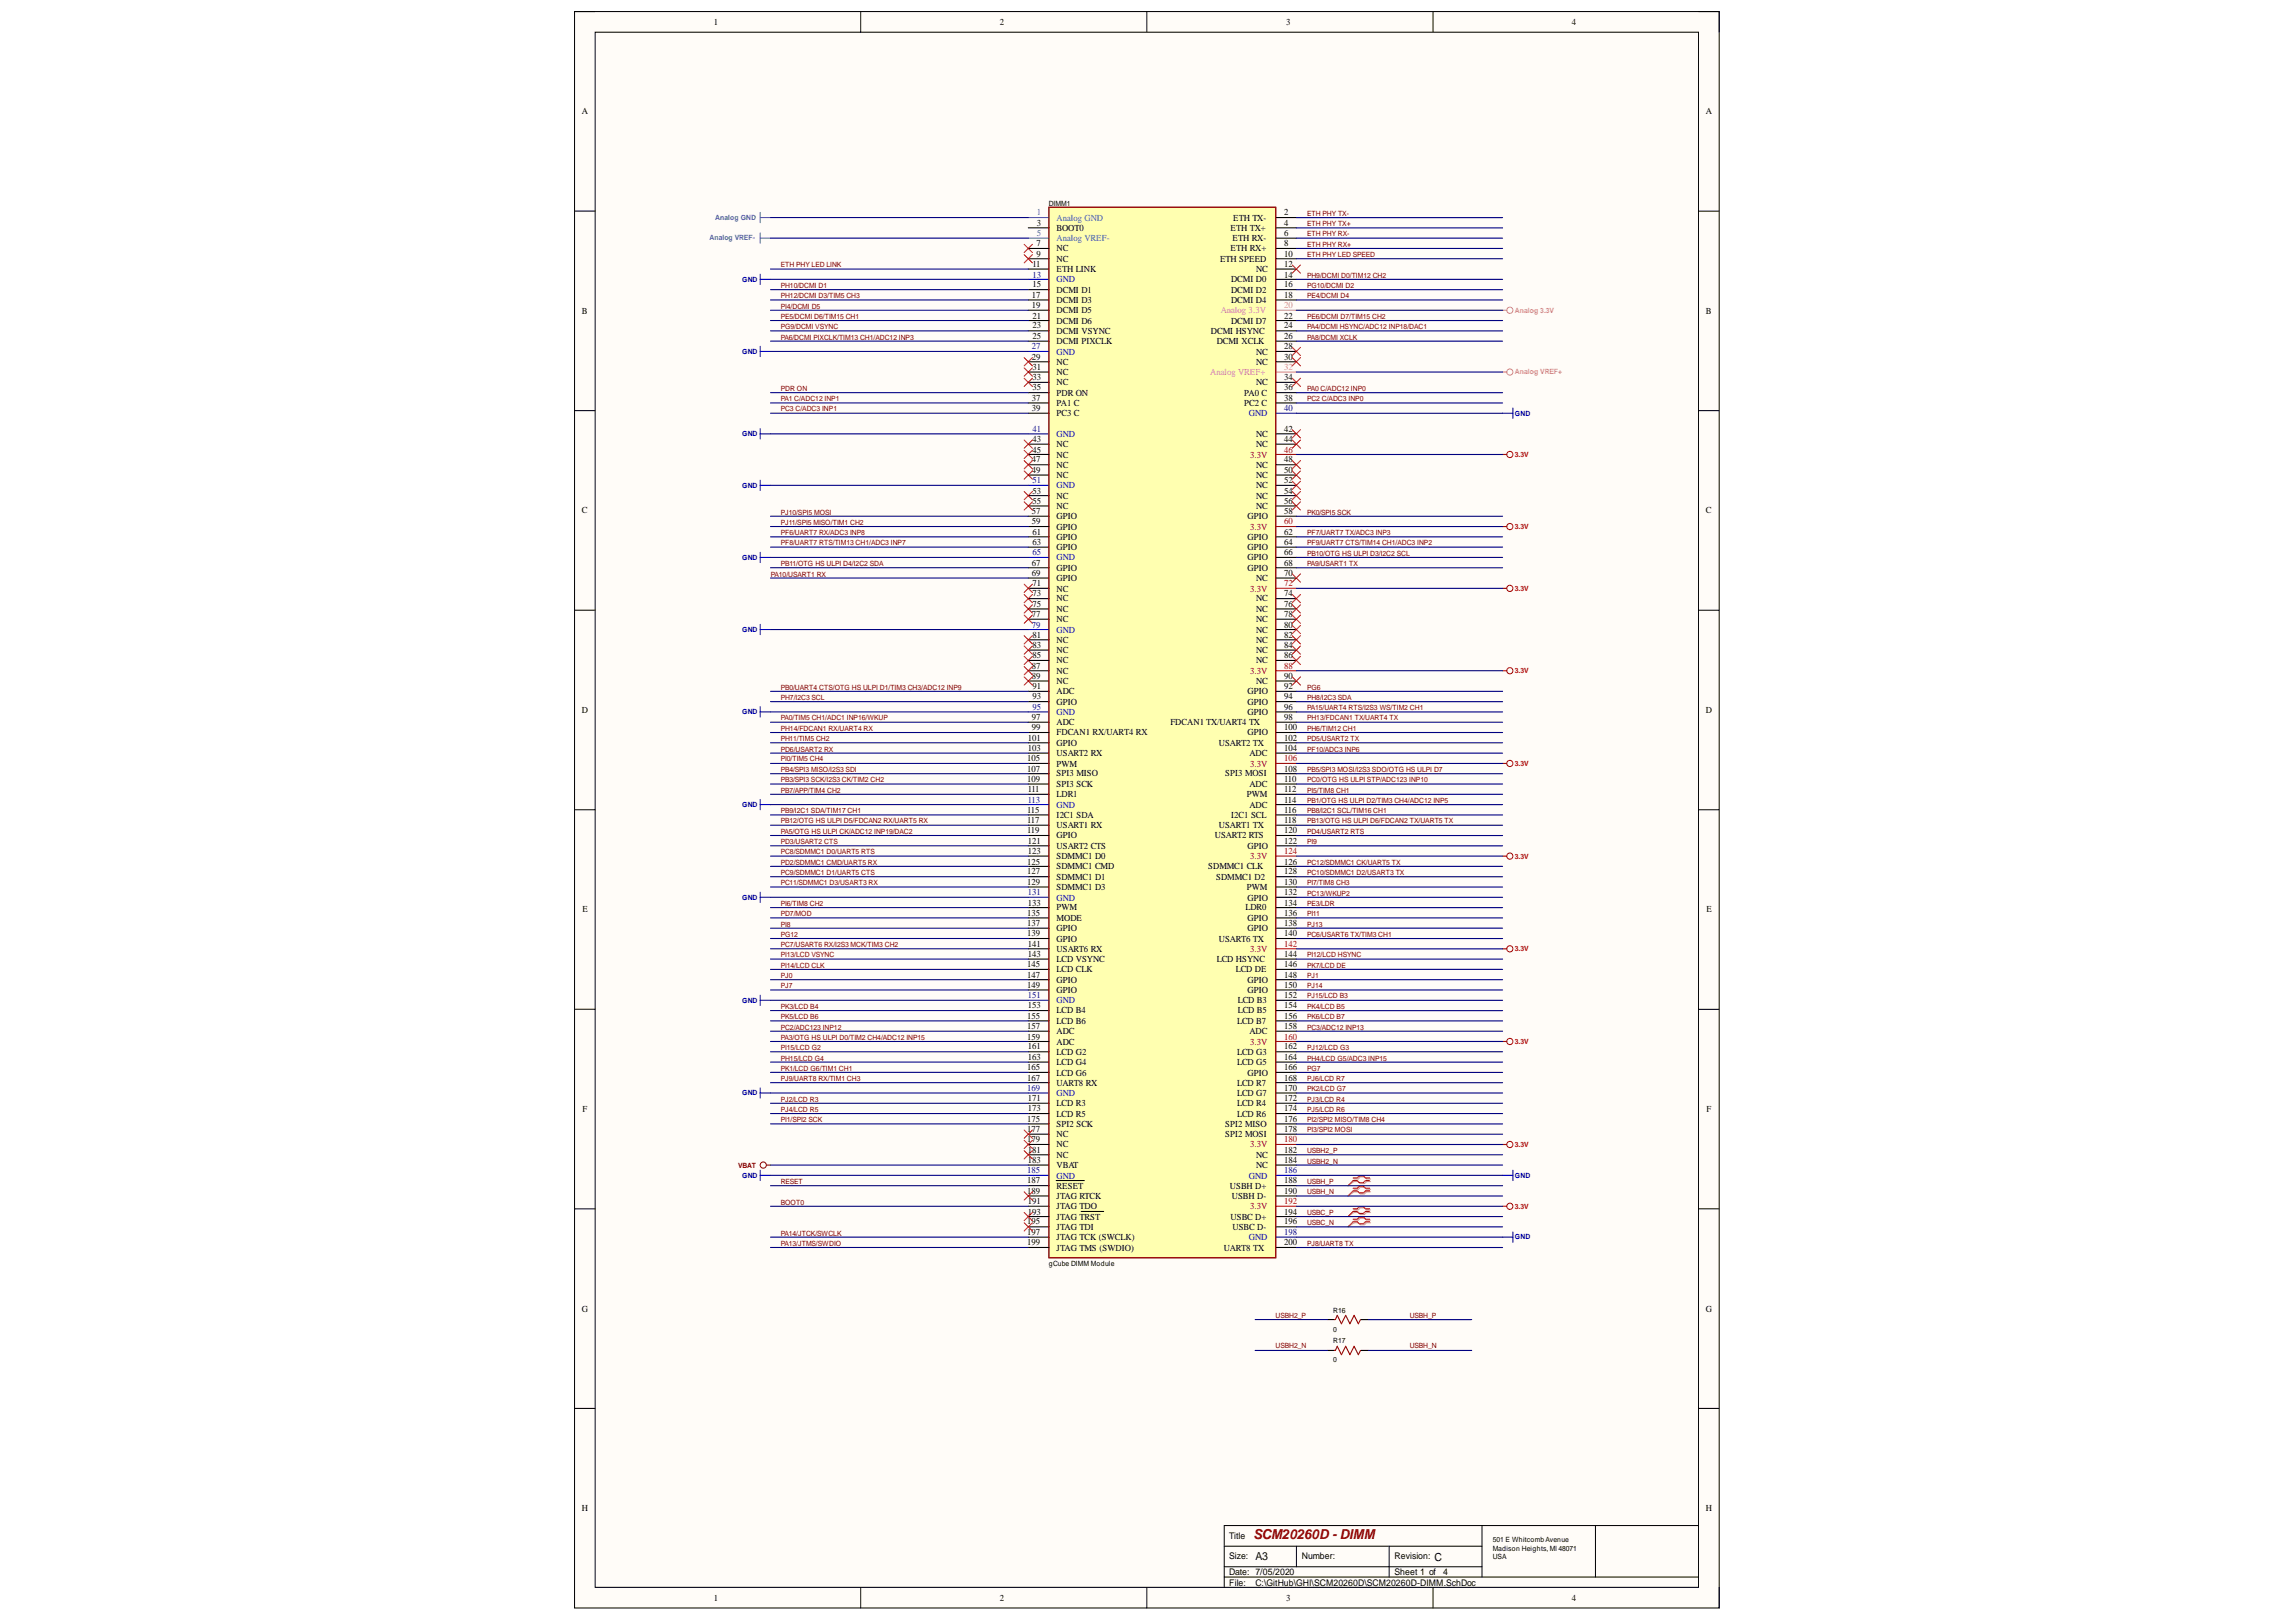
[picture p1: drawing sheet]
<svg xmlns="http://www.w3.org/2000/svg" width="297mm" height="210mm" viewBox="0 0 297 210" stroke-linecap="round" stroke-linejoin="round" font-family="sans-serif">
<defs><g id="words">
<text font-size="1.8" fill="#800000" x="162.2" y="199.2">SCM20260D - DIMM</text>
<g font-size="1.4">
<text x="162.4" y="201.9">A3</text>
<text x="185.6" y="202.1">C</text>
</g>
<g font-size="1.2">
<text x="92.4" y="3.2">1</text>
<text x="129.3" y="3.2">2</text>
<text x="166.4" y="3.2">3</text>
<text x="203.4" y="3.2">4</text>
<text x="75.3" y="14.8">A</text>
<text x="220.7" y="14.8">A</text>
<text x="134.2" y="29.2">3</text>
<text x="136.7" y="29.9">BOOT0</text>
<text x="159.2" y="29.9">ETH TX+</text>
<text x="159.5" y="28.6">ETH TX-</text>
<text x="166.1" y="27.9">2</text>
<text x="166.1" y="29.2">4</text>
<text x="133.6" y="34.6">11</text>
<text x="134.1" y="31.9">7</text>
<text x="134.1" y="33.2">9</text>
<text x="136.7" y="32.5">NC</text>
<text x="136.7" y="33.9">NC</text>
<text x="136.7" y="35.2">ETH LINK</text>
<text x="157.8" y="33.9">ETH SPEED</text>
<text x="159.2" y="32.5">ETH RX+</text>
<text x="159.4" y="31.2">ETH RX-</text>
<text x="162.5" y="35.2">NC</text>
<text x="166.1" y="30.5">6</text>
<text x="166.1" y="31.9">8</text>
<text x="166.1" y="33.2">10</text>
<text x="166.1" y="34.6">12</text>
<text x="166.1" y="35.9">14</text>
<text x="75.3" y="40.6">B</text>
<text x="133.5" y="38.5">17</text>
<text x="133.5" y="39.9">19</text>
<text x="133.6" y="37.2">15</text>
<text x="133.6" y="41.2">21</text>
<text x="136.7" y="37.9">DCMI D1</text>
<text x="136.7" y="39.2">DCMI D3</text>
<text x="136.7" y="40.6">DCMI D5</text>
<text x="136.7" y="41.9">DCMI D6</text>
<text x="159.3" y="36.5">DCMI D0</text>
<text x="159.3" y="37.9">DCMI D2</text>
<text x="159.3" y="39.2">DCMI D4</text>
<text x="159.3" y="41.9">DCMI D7</text>
<text x="166.1" y="37.2">16</text>
<text x="166.1" y="38.5">18</text>
<text x="166.1" y="41.2">22</text>
<text x="220.7" y="40.6">B</text>
<text x="133.5" y="46.6">29</text>
<text x="133.6" y="42.5">23</text>
<text x="133.6" y="43.9">25</text>
<text x="133.6" y="47.8">31</text>
<text x="136.7" y="43.2">DCMI VSYNC</text>
<text x="136.7" y="44.5">DCMI PIXCLK</text>
<text x="136.7" y="47.2">NC</text>
<text x="156.7" y="43.2">DCMI HSYNC</text>
<text x="157.4" y="44.5">DCMI XCLK</text>
<text x="162.5" y="45.9">NC</text>
<text x="162.5" y="47.2">NC</text>
<text x="166.1" y="42.5">24</text>
<text x="166.1" y="43.9">26</text>
<text x="166.1" y="45.2">28</text>
<text x="166.1" y="46.6">30</text>
<text x="133.5" y="51.9">37</text>
<text x="133.5" y="53.2">39</text>
<text x="133.6" y="49.2">33</text>
<text x="133.6" y="50.5">35</text>
<text x="136.7" y="48.5">NC</text>
<text x="136.7" y="49.9">NC</text>
<text x="136.7" y="51.2">PDR ON</text>
<text x="136.7" y="52.6">PA1 C</text>
<text x="136.7" y="53.8">PC3 C</text>
<text x="161" y="51.2">PA0 C</text>
<text x="161" y="52.6">PC2 C</text>
<text x="162.5" y="49.9">NC</text>
<text x="166.1" y="49.2">34</text>
<text x="166.1" y="50.5">36</text>
<text x="166.1" y="51.9">38</text>
<text x="133.5" y="59.8">47</text>
<text x="133.6" y="57.2">43</text>
<text x="133.6" y="58.6">45</text>
<text x="136.7" y="57.9">NC</text>
<text x="136.7" y="59.2">NC</text>
<text x="162.5" y="56.5">NC</text>
<text x="162.5" y="57.9">NC</text>
<text x="166.1" y="55.9">42</text>
<text x="166.1" y="57.2">44</text>
<text x="166.1" y="59.8">48</text>
<text x="133.5" y="61.2">49</text>
<text x="133.6" y="63.9">53</text>
<text x="133.6" y="65.2">55</text>
<text x="136.7" y="60.5">NC</text>
<text x="136.7" y="61.9">NC</text>
<text x="136.7" y="64.6">NC</text>
<text x="136.7" y="65.8">NC</text>
<text x="162.5" y="60.5">NC</text>
<text x="162.5" y="61.9">NC</text>
<text x="162.5" y="63.2">NC</text>
<text x="162.5" y="64.6">NC</text>
<text x="162.5" y="65.8">NC</text>
<text x="166.1" y="61.2">50</text>
<text x="166.1" y="62.5">52</text>
<text x="166.1" y="63.9">54</text>
<text x="166.1" y="65.2">56</text>
<text x="75.3" y="66.4">C</text>
<text x="133.5" y="66.5">57</text>
<text x="133.5" y="67.9">59</text>
<text x="133.6" y="69.2">61</text>
<text x="133.6" y="70.6">63</text>
<text x="136.7" y="67.2">GPIO</text>
<text x="136.7" y="68.5">GPIO</text>
<text x="136.7" y="69.9">GPIO</text>
<text x="136.7" y="71.2">GPIO</text>
<text x="161.4" y="67.2">GPIO</text>
<text x="161.4" y="69.9">GPIO</text>
<text x="161.4" y="71.2">GPIO</text>
<text x="166.1" y="66.5">58</text>
<text x="166.1" y="69.2">62</text>
<text x="166.1" y="70.6">64</text>
<text x="166.1" y="71.8">66</text>
<text x="220.7" y="66.4">C</text>
<text x="133.5" y="73.2">67</text>
<text x="133.5" y="74.5">69</text>
<text x="133.6" y="75.9">71</text>
<text x="133.6" y="77.2">73</text>
<text x="136.7" y="73.9">GPIO</text>
<text x="136.7" y="75.2">GPIO</text>
<text x="136.7" y="76.6">NC</text>
<text x="136.7" y="77.8">NC</text>
<text x="161.4" y="72.5">GPIO</text>
<text x="161.4" y="73.9">GPIO</text>
<text x="162.5" y="75.2">NC</text>
<text x="162.5" y="77.8">NC</text>
<text x="166.1" y="73.2">68</text>
<text x="166.1" y="74.5">70</text>
<text x="166.1" y="77.2">74</text>
<text x="133.5" y="79.9">77</text>
<text x="133.6" y="78.5">75</text>
<text x="133.6" y="82.6">81</text>
<text x="133.6" y="83.8">83</text>
<text x="136.7" y="79.2">NC</text>
<text x="136.7" y="80.5">NC</text>
<text x="136.7" y="83.2">NC</text>
<text x="162.5" y="79.2">NC</text>
<text x="162.5" y="80.5">NC</text>
<text x="162.5" y="81.9">NC</text>
<text x="162.5" y="83.2">NC</text>
<text x="166.1" y="78.5">76</text>
<text x="166.1" y="79.9">78</text>
<text x="166.1" y="81.2">80</text>
<text x="166.1" y="82.6">82</text>
<text x="166.1" y="83.8">84</text>
<text x="133.5" y="86.5">87</text>
<text x="133.5" y="87.9">89</text>
<text x="133.6" y="85.2">85</text>
<text x="133.6" y="89.2">91</text>
<text x="136.7" y="84.5">NC</text>
<text x="136.7" y="85.9">NC</text>
<text x="136.7" y="87.2">NC</text>
<text x="136.7" y="88.6">NC</text>
<text x="136.7" y="89.8">ADC</text>
<text x="161.4" y="89.8">GPIO</text>
<text x="162.5" y="84.5">NC</text>
<text x="162.5" y="85.9">NC</text>
<text x="162.5" y="88.6">NC</text>
<text x="166.1" y="85.2">86</text>
<text x="166.1" y="87.9">90</text>
<text x="166.1" y="89.2">92</text>
<text x="75.3" y="92.3">D</text>
<text x="133" y="95.8">101</text>
<text x="133.5" y="93.2">97</text>
<text x="133.5" y="94.5">99</text>
<text x="133.6" y="90.5">93</text>
<text x="136.7" y="91.2">GPIO</text>
<text x="136.7" y="93.9">ADC</text>
<text x="136.7" y="95.2">FDCAN1 RX/UART4 RX</text>
<text x="151.4" y="93.9">FDCAN1 TX/UART4 TX</text>
<text x="161.4" y="91.2">GPIO</text>
<text x="161.4" y="92.5">GPIO</text>
<text x="161.4" y="95.2">GPIO</text>
<text x="166.1" y="90.5">94</text>
<text x="166.1" y="91.9">96</text>
<text x="166.1" y="93.2">98</text>
<text x="166.1" y="94.5">100</text>
<text x="166.1" y="95.8">102</text>
<text x="220.7" y="92.3">D</text>
<text x="132.9" y="98.5">105</text>
<text x="132.9" y="99.9">107</text>
<text x="132.9" y="101.2">109</text>
<text x="133" y="97.2">103</text>
<text x="136.7" y="96.5">GPIO</text>
<text x="136.7" y="97.9">USART2 RX</text>
<text x="136.7" y="99.2">PWM</text>
<text x="136.7" y="100.5">SPI3 MISO</text>
<text x="136.7" y="101.8">SPI3 SCK</text>
<text x="157.7" y="96.5">USART2 TX</text>
<text x="158.5" y="100.5">SPI3 MOSI</text>
<text x="161.6" y="97.9">ADC</text>
<text x="161.6" y="101.8">ADC</text>
<text x="166.1" y="97.2">104</text>
<text x="166.1" y="99.9">108</text>
<text x="166.1" y="101.2">110</text>
<text x="132.9" y="105.2">115</text>
<text x="132.9" y="106.5">117</text>
<text x="132.9" y="107.8">119</text>
<text x="133" y="102.5">111</text>
<text x="136.7" y="103.2">LDR1</text>
<text x="136.7" y="105.9">I2C1 SDA</text>
<text x="136.7" y="107.2">USART1 RX</text>
<text x="157.7" y="107.2">USART1 TX</text>
<text x="159.3" y="105.9">I2C1 SCL</text>
<text x="161.3" y="103.2">PWM</text>
<text x="161.6" y="104.5">ADC</text>
<text x="166.1" y="102.5">112</text>
<text x="166.1" y="103.9">114</text>
<text x="166.1" y="105.2">116</text>
<text x="166.1" y="106.5">118</text>
<text x="166.1" y="107.8">120</text>
<text x="132.9" y="111.9">125</text>
<text x="132.9" y="113.2">127</text>
<text x="133" y="109.2">121</text>
<text x="133" y="110.5">123</text>
<text x="136.7" y="108.5">GPIO</text>
<text x="136.7" y="109.9">USART2 CTS</text>
<text x="136.7" y="111.2">SDMMC1 D0</text>
<text x="136.7" y="112.5">SDMMC1 CMD</text>
<text x="136.7" y="113.8">SDMMC1 D1</text>
<text x="156.3" y="112.5">SDMMC1 CLK</text>
<text x="157.2" y="108.5">USART2 RTS</text>
<text x="157.3" y="113.8">SDMMC1 D2</text>
<text x="161.4" y="109.9">GPIO</text>
<text x="166.1" y="109.2">122</text>
<text x="166.1" y="111.9">126</text>
<text x="166.1" y="113.2">128</text>
<text x="75.4" y="118.1">E</text>
<text x="132.9" y="114.5">129</text>
<text x="132.9" y="118.5">135</text>
<text x="132.9" y="119.8">137</text>
<text x="133" y="117.2">133</text>
<text x="136.7" y="115.2">SDMMC1 D3</text>
<text x="136.7" y="117.8">PWM</text>
<text x="136.7" y="119.2">MODE</text>
<text x="161.1" y="117.8">LDR0</text>
<text x="161.3" y="115.2">PWM</text>
<text x="161.4" y="116.5">GPIO</text>
<text x="161.4" y="119.2">GPIO</text>
<text x="166.1" y="114.5">130</text>
<text x="166.1" y="115.9">132</text>
<text x="166.1" y="117.2">134</text>
<text x="166.1" y="118.5">136</text>
<text x="166.1" y="119.8">138</text>
<text x="220.8" y="118.1">E</text>
<text x="132.9" y="121.2">139</text>
<text x="132.9" y="125.2">145</text>
<text x="133" y="122.5">141</text>
<text x="133" y="123.8">143</text>
<text x="136.7" y="120.5">GPIO</text>
<text x="136.7" y="121.9">GPIO</text>
<text x="136.7" y="123.2">USART6 RX</text>
<text x="136.7" y="124.5">LCD VSYNC</text>
<text x="136.7" y="125.8">LCD CLK</text>
<text x="157.4" y="124.5">LCD HSYNC</text>
<text x="157.7" y="121.9">USART6 TX</text>
<text x="159.9" y="125.8">LCD DE</text>
<text x="161.4" y="120.5">GPIO</text>
<text x="166.1" y="121.2">140</text>
<text x="166.1" y="123.8">144</text>
<text x="166.1" y="125.2">146</text>
<text x="132.9" y="126.5">147</text>
<text x="132.9" y="127.9">149</text>
<text x="132.9" y="131.8">155</text>
<text x="133" y="130.5">153</text>
<text x="136.7" y="127.2">GPIO</text>
<text x="136.7" y="128.5">GPIO</text>
<text x="136.7" y="131.2">LCD B4</text>
<text x="160.1" y="129.8">LCD B3</text>
<text x="160.1" y="131.2">LCD B5</text>
<text x="161.4" y="127.2">GPIO</text>
<text x="161.4" y="128.5">GPIO</text>
<text x="166.1" y="126.5">148</text>
<text x="166.1" y="127.9">150</text>
<text x="166.1" y="129.2">152</text>
<text x="166.1" y="130.5">154</text>
<text x="166.1" y="131.8">156</text>
<text x="132.9" y="133.2">157</text>
<text x="132.9" y="134.5">159</text>
<text x="133" y="135.8">161</text>
<text x="133" y="137.2">163</text>
<text x="136.7" y="132.5">LCD B6</text>
<text x="136.7" y="133.9">ADC</text>
<text x="136.7" y="135.2">ADC</text>
<text x="136.7" y="136.5">LCD G2</text>
<text x="136.7" y="137.8">LCD G4</text>
<text x="160" y="132.5">LCD B7</text>
<text x="160" y="136.5">LCD G3</text>
<text x="160" y="137.8">LCD G5</text>
<text x="161.6" y="133.9">ADC</text>
<text x="166.1" y="133.2">158</text>
<text x="166.1" y="135.8">162</text>
<text x="166.1" y="137.2">164</text>
<text x="75.4" y="143.9">F</text>
<text x="132.9" y="138.5">165</text>
<text x="132.9" y="139.9">167</text>
<text x="133" y="142.5">171</text>
<text x="133" y="143.8">173</text>
<text x="136.7" y="139.2">LCD G6</text>
<text x="136.7" y="140.5">UART8 RX</text>
<text x="136.7" y="143.2">LCD R3</text>
<text x="160" y="140.5">LCD R7</text>
<text x="160" y="141.8">LCD G7</text>
<text x="160" y="143.2">LCD R4</text>
<text x="161.4" y="139.2">GPIO</text>
<text x="166.1" y="138.5">166</text>
<text x="166.1" y="139.9">168</text>
<text x="166.1" y="141.1">170</text>
<text x="166.1" y="142.5">172</text>
<text x="166.1" y="143.8">174</text>
<text x="220.8" y="143.9">F</text>
<text x="132.9" y="145.2">175</text>
<text x="132.9" y="146.5">177</text>
<text x="132.9" y="147.8">179</text>
<text x="133" y="149.2">181</text>
<text x="136.7" y="144.5">LCD R5</text>
<text x="136.7" y="145.9">SPI2 SCK</text>
<text x="136.7" y="147.1">NC</text>
<text x="136.7" y="148.5">NC</text>
<text x="136.7" y="149.8">NC</text>
<text x="158.5" y="145.9">SPI2 MISO</text>
<text x="158.5" y="147.1">SPI2 MOSI</text>
<text x="160" y="144.5">LCD R6</text>
<text x="162.5" y="149.8">NC</text>
<text x="166.1" y="145.2">176</text>
<text x="166.1" y="146.5">178</text>
<text x="166.1" y="149.2">182</text>
<text x="132.9" y="153.1">187</text>
<text x="132.9" y="154.5">189</text>
<text x="133" y="150.5">183</text>
<text x="133" y="155.8">191</text>
<text x="136.7" y="151.2">VBAT</text>
<text x="136.7" y="153.8">RESET</text>
<text x="136.7" y="155.2">JTAG RTCK</text>
<text x="159.1" y="153.8">USBH D+</text>
<text x="159.4" y="155.2">USBH D-</text>
<text x="162.5" y="151.2">NC</text>
<text x="166.1" y="150.5">184</text>
<text x="166.1" y="153.1">188</text>
<text x="166.1" y="154.5">190</text>
<text x="132.9" y="158.5">195</text>
<text x="132.9" y="159.8">197</text>
<text x="132.9" y="161.2">199</text>
<text x="133" y="157.2">193</text>
<text x="136.7" y="156.5">JTAG TDO</text>
<text x="136.7" y="157.9">JTAG TRST</text>
<text x="136.7" y="159.1">JTAG TDI</text>
<text x="136.7" y="160.5">JTAG TCK (SWCLK)</text>
<text x="136.7" y="161.8">JTAG TMS (SWDIO)</text>
<text x="158.3" y="161.8">UART8 TX</text>
<text x="159.2" y="157.9">USBC D+</text>
<text x="159.4" y="159.1">USBC D-</text>
<text x="166.1" y="157.2">194</text>
<text x="166.1" y="158.5">196</text>
<text x="166.1" y="161.2">200</text>
<text x="75.3" y="169.8">G</text>
<text x="220.7" y="169.8">G</text>
<text x="75.3" y="195.6">H</text>
<text x="220.7" y="195.6">H</text>
<text x="159" y="199.2">Title</text>
<text x="159" y="201.8">Size:</text>
<text x="159" y="203.8">Date: 7/05/2020</text>
<text x="168.4" y="201.8">Number:</text>
<text x="180.4" y="201.8">Revision:</text>
<text x="180.4" y="203.8">Sheet 1 of</text>
<text x="186.7" y="203.8">4</text>
<text x="92.4" y="207.1">1</text>
<text x="129.3" y="207.1">2</text>
<text x="159" y="205.2">File:</text>
<text x="162.4" y="205.2">C:\GitHub\GHI\SCM20260D\SCM20260D-DIMM.SchDoc</text>
<text x="166.4" y="207.1">3</text>
<text x="203.4" y="207.1">4</text>
</g>
<g font-size="1.2" fill="#009cca">
<text x="134.2" y="27.9">1</text>
<text x="136.7" y="28.6">Analog GND</text>
<text x="134.2" y="30.5">5</text>
<text x="136.7" y="31.2">Analog VREF-</text>
</g>
<g font-size="1.2" fill="#0000bf">
<text x="133.6" y="35.9">13</text>
<text x="136.7" y="36.5">GND</text>
<text x="133.5" y="45.2">27</text>
<text x="136.7" y="45.9">GND</text>
<text x="161.6" y="53.8">GND</text>
<text x="166.1" y="53.2">40</text>
<text x="133.6" y="55.9">41</text>
<text x="136.7" y="56.5">GND</text>
<text x="133.6" y="62.5">51</text>
<text x="136.7" y="63.2">GND</text>
<text x="133.6" y="71.8">65</text>
<text x="136.7" y="72.5">GND</text>
<text x="133.5" y="81.2">79</text>
<text x="136.7" y="81.9">GND</text>
<text x="133.6" y="91.9">95</text>
<text x="136.7" y="92.5">GND</text>
<text x="133" y="103.9">113</text>
<text x="136.7" y="104.5">GND</text>
<text x="133" y="115.9">131</text>
<text x="136.7" y="116.5">GND</text>
<text x="133" y="129.2">151</text>
<text x="136.7" y="129.8">GND</text>
<text x="132.9" y="141.1">169</text>
<text x="136.7" y="141.8">GND</text>
<text x="132.9" y="151.9">185</text>
<text x="136.7" y="152.5">GND</text>
<text x="161.6" y="152.5">GND</text>
<text x="166.1" y="151.9">186</text>
<text x="161.6" y="160.5">GND</text>
<text x="166.1" y="159.8">198</text>
</g>
<g font-size="1.2" fill="#e85dac">
<text x="157.9" y="40.6">Analog 3.3V</text>
<text x="166.1" y="39.9">20</text>
<text x="166.1" y="47.8">32</text>
<text x="156.6" y="48.5">Analog VREF+</text>
</g>
<g font-size="1.2" fill="#bf0000">
<text x="161.7" y="59.2">3.3V</text>
<text x="166.1" y="58.6">46</text>
<text x="161.7" y="68.5">3.3V</text>
<text x="166.1" y="67.9">60</text>
<text x="161.7" y="76.6">3.3V</text>
<text x="166.1" y="75.9">72</text>
<text x="161.7" y="87.2">3.3V</text>
<text x="166.1" y="86.5">88</text>
<text x="161.7" y="99.2">3.3V</text>
<text x="166.1" y="98.5">106</text>
<text x="161.7" y="111.2">3.3V</text>
<text x="166.1" y="110.5">124</text>
<text x="161.7" y="123.2">3.3V</text>
<text x="166.1" y="122.5">142</text>
<text x="161.7" y="135.2">3.3V</text>
<text x="166.1" y="134.5">160</text>
<text x="161.7" y="148.5">3.3V</text>
<text x="166.1" y="147.8">180</text>
<text x="166.1" y="155.8">192</text>
<text x="161.7" y="156.5">3.3V</text>
</g>
<g font-size=".9" fill="#009cca">
<text x="92.5" y="28.5">Analog GND</text>
<text x="91.8" y="31.1">Analog VREF-</text>
</g>
<g font-size=".9">
<text x="135.7" y="26.6">DIMM1</text>
<text x="135.7" y="163.9">gCube DIMM Module</text>
<text x="172.5" y="172.3">0</text>
<text x="172.5" y="169.9">R16</text>
<text x="172.5" y="173.8">R17</text>
<text x="172.5" y="176.3">0</text>
<text x="193.1" y="199.6">501 E WhitcombAvenue</text>
<text x="193.1" y="200.7">Madison Heights,MI48071</text>
<text x="193.1" y="201.7">USA</text>
</g>
<g font-size=".9" fill="#800000">
<text x="169.1" y="28">ETH PHY TX-</text>
<text x="169.1" y="29.2">ETH PHY TX+</text>
<text x="101" y="34.6">ETH PHY LED LINK</text>
<text x="169.1" y="35.9">PH9/DCMI D0/TIM12 CH2</text>
<text x="169.1" y="31.9">ETH PHY RX+</text>
<text x="169.1" y="30.6">ETH PHY RX-</text>
<text x="169.1" y="33.3">ETH PHY LED SPEED</text>
<text x="101" y="41.2">PE5/DCMI D6/TIM15 CH1</text>
<text x="101" y="37.3">PH10/DCMI D1</text>
<text x="101" y="38.6">PH12/DCMI D3/TIM5 CH3</text>
<text x="101" y="40">PI4/DCMI D5</text>
<text x="169.1" y="38.6">PE4/DCMI D4</text>
<text x="169.1" y="41.2">PE6/DCMI D7/TIM15 CH2</text>
<text x="169.1" y="37.3">PG10/DCMI D2</text>
<text x="101" y="43.9">PA6/DCMI PIXCLK/TIM13 CH1/ADC12 INP3</text>
<text x="101" y="42.6">PG9/DCMI VSYNC</text>
<text x="169.1" y="42.6">PA4/DCMI HSYNC/ADC12 INP18/DAC1</text>
<text x="169.1" y="43.9">PA8/DCMI XCLK</text>
<text x="101" y="51.9">PA1 C/ADC12 INP1</text>
<text x="101" y="53.2">PC3 C/ADC3 INP1</text>
<text x="101" y="50.6">PDR ON</text>
<text x="169.1" y="50.6">PA0 C/ADC12 INP0</text>
<text x="169.1" y="51.9">PC2 C/ADC3 INP0</text>
<text x="101" y="66.6">PJ10/SPI5 MOSI</text>
<text x="101" y="67.9">PJ11/SPI5 MISO/TIM1 CH2</text>
<text x="101" y="69.3">PF6/UART7 RX/ADC3 INP8</text>
<text x="101" y="70.6">PF8/UART7 RTS/TIM13 CH1/ADC3 INP7</text>
<text x="169.1" y="66.6">PK0/SPI5 SCK</text>
<text x="169.1" y="69.3">PF7/UART7 TX/ADC3 INP3</text>
<text x="169.1" y="70.6">PF9/UART7 CTS/TIM14 CH1/ADC3 INP2</text>
<text x="169.1" y="71.9">PB10/OTG HS ULPI D3/I2C2 SCL</text>
<text x="99.7" y="74.6">PA10/USART1 RX</text>
<text x="101" y="73.3">PB11/OTG HS ULPI D4/I2C2 SDA</text>
<text x="169.1" y="73.3">PA9/USART1 TX</text>
<text x="101" y="89.2">PB0/UART4 CTS/OTG HS ULPI D1/TIM3 CH3/ADC12 INP9</text>
<text x="169.1" y="89.2">PG6</text>
<text x="101" y="94.6">PH14/FDCAN1 RX/UART4 RX</text>
<text x="101" y="93.2">PA0/TIM5 CH1/ADC1 INP16/WKUP</text>
<text x="101" y="90.6">PH7/I2C3 SCL</text>
<text x="101" y="95.9">PH11/TIM5 CH2</text>
<text x="169.1" y="93.2">PH13/FDCAN1 TX/UART4 TX</text>
<text x="169.1" y="95.9">PD5/USART2 TX</text>
<text x="169.1" y="90.6">PH8/I2C3 SDA</text>
<text x="169.1" y="94.6">PH6/TIM12 CH1</text>
<text x="169.1" y="91.9">PA15/UART4 RTS/I2S3 WS/TIM2 CH1</text>
<text x="101" y="97.3">PD6/USART2 RX</text>
<text x="101" y="101.2">PB3/SPI3 SCK/I2S3 CK/TIM2 CH2</text>
<text x="101" y="99.9">PB4/SPI3 MISO/I2S3 SDI</text>
<text x="101" y="98.5">PI0/TIM5 CH4</text>
<text x="169.1" y="99.9">PB5/SPI3 MOSI/I2S3 SDO/OTG HS ULPI D7</text>
<text x="169.1" y="101.2">PC0/OTG HS ULPI STP/ADC123 INP10</text>
<text x="169.1" y="97.3">PF10/ADC3 INP6</text>
<text x="101" y="105.2">PB9/I2C1 SDA/TIM17 CH1</text>
<text x="101" y="106.6">PB12/OTG HS ULPI D5/FDCAN2 RX/UART5 RX</text>
<text x="101" y="102.6">PB7/APP/TIM4 CH2</text>
<text x="101" y="107.9">PA5/OTG HS ULPI CK/ADC12 INP19/DAC2</text>
<text x="169.1" y="105.2">PB8/I2C1 SCL/TIM16 CH1</text>
<text x="169.1" y="107.9">PD4/USART2 RTS</text>
<text x="169.1" y="102.6">PI5/TIM8 CH1</text>
<text x="169.1" y="103.9">PB1/OTG HS ULPI D2/TIM3 CH4/ADC12 INP5</text>
<text x="169.1" y="106.6">PB13/OTG HS ULPI D6/FDCAN2 TX/UART5 TX</text>
<text x="101" y="110.5">PC8/SDMMC1 D0/UART5 RTS</text>
<text x="101" y="113.2">PC9/SDMMC1 D1/UART5 CTS</text>
<text x="101" y="111.9">PD2/SDMMC1 CMD/UART5 RX</text>
<text x="101" y="109.3">PD3/USART2 CTS</text>
<text x="169.1" y="111.9">PC12/SDMMC1 CK/UART5 TX</text>
<text x="169.1" y="113.2">PC10/SDMMC1 D2/USART3 TX</text>
<text x="169.1" y="109.3">PI9</text>
<text x="101" y="114.6">PC11/SDMMC1 D3/USART3 RX</text>
<text x="101" y="117.2">PI6/TIM8 CH2</text>
<text x="101" y="119.9">PI8</text>
<text x="101" y="118.6">PD7/MOD</text>
<text x="169.1" y="119.9">PJ13</text>
<text x="169.1" y="114.6">PI7/TIM8 CH3</text>
<text x="169.1" y="118.6">PI11</text>
<text x="169.1" y="117.2">PE3/LDR</text>
<text x="169.1" y="115.9">PC13/WKUP2</text>
<text x="101" y="123.9">PI13/LCD VSYNC</text>
<text x="101" y="125.2">PI14/LCD CLK</text>
<text x="101" y="122.5">PC7/USART6 RX/I2S3 MCK/TIM3 CH2</text>
<text x="101" y="121.3">PG12</text>
<text x="169.1" y="125.2">PK7/LCD DE</text>
<text x="169.1" y="123.9">PI12/LCD HSYNC</text>
<text x="169.1" y="121.3">PC6/USART6 TX/TIM3 CH1</text>
<text x="101" y="130.6">PK3/LCD B4</text>
<text x="101" y="131.9">PK5/LCD B6</text>
<text x="101" y="126.6">PJ0</text>
<text x="101" y="127.9">PJ7</text>
<text x="169.1" y="129.2">PJ15/LCD B3</text>
<text x="169.1" y="130.6">PK4/LCD B5</text>
<text x="169.1" y="131.9">PK6/LCD B7</text>
<text x="169.1" y="126.6">PJ1</text>
<text x="169.1" y="127.9">PJ14</text>
<text x="101" y="135.9">PI15/LCD G2</text>
<text x="101" y="133.3">PC2/ADC123 INP12</text>
<text x="101" y="134.5">PA3/OTG HS ULPI D0/TIM2 CH4/ADC12 INP15</text>
<text x="101" y="137.2">PH15/LCD G4</text>
<text x="169.1" y="135.9">PJ12/LCD G3</text>
<text x="169.1" y="137.2">PH4/LCD G5/ADC3 INP15</text>
<text x="169.1" y="133.3">PC3/ADC12 INP13</text>
<text x="101" y="142.6">PJ2/LCD R3</text>
<text x="101" y="143.9">PJ4/LCD R5</text>
<text x="101" y="138.6">PK1/LCD G6/TIM1 CH1</text>
<text x="101" y="139.9">PJ9/UART8 RX/TIM1 CH3</text>
<text x="169.1" y="142.6">PJ3/LCD R4</text>
<text x="169.1" y="143.9">PJ5/LCD R6</text>
<text x="169.1" y="139.9">PJ6/LCD R7</text>
<text x="169.1" y="141.2">PK2/LCD G7</text>
<text x="169.1" y="138.6">PG7</text>
<text x="101" y="145.2">PI1/SPI2 SCK</text>
<text x="169.1" y="145.2">PI2/SPI2 MISO/TIM8 CH4</text>
<text x="169.1" y="146.5">PI3/SPI2 MOSI</text>
<text x="169.1" y="149.2">USBH2_P</text>
<text x="95.5" y="151.1">VBAT</text>
<text x="101" y="153.2">RESET</text>
<text x="101" y="155.9">BOOT0</text>
<text x="169.1" y="154.6">USBH_N</text>
<text x="169.1" y="153.2">USBH_P</text>
<text x="169.1" y="150.6">USBH2_N</text>
<text x="101" y="161.2">PA13/JTMS/SWDIO</text>
<text x="101" y="159.9">PA14/JTCK/SWCLK</text>
<text x="169.1" y="158.5">USBC_N</text>
<text x="169.1" y="157.2">USBC_P</text>
<text x="169.1" y="161.2">PJ8/UART8 TX</text>
<text x="165" y="170.5">USBH2_P</text>
<text x="182.4" y="170.5">USBH_P</text>
<text x="165" y="174.5">USBH2_N</text>
<text x="182.4" y="174.5">USBH_N</text>
</g>
<g font-size=".9" fill="#0000bf">
<text x="96" y="36.5">GND</text>
<text x="96" y="45.8">GND</text>
<text x="196" y="53.8">GND</text>
<text x="96" y="56.4">GND</text>
<text x="96" y="63.1">GND</text>
<text x="96" y="72.4">GND</text>
<text x="96" y="81.8">GND</text>
<text x="96" y="92.4">GND</text>
<text x="96" y="104.5">GND</text>
<text x="96" y="116.5">GND</text>
<text x="96" y="129.8">GND</text>
<text x="96" y="141.7">GND</text>
<text x="96" y="152.5">GND</text>
<text x="196" y="152.5">GND</text>
<text x="196" y="160.4">GND</text>
</g>
<g font-size=".9" fill="#e85dac">
<text x="196" y="40.5">Analog 3.3V</text>
<text x="196" y="48.4">Analog VREF+</text>
</g>
<g font-size=".9" fill="#bf0000">
<text x="196" y="59.2">3.3V</text>
<text x="196" y="68.4">3.3V</text>
<text x="196" y="76.5">3.3V</text>
<text x="196" y="87.1">3.3V</text>
<text x="196" y="99.1">3.3V</text>
<text x="196" y="111.1">3.3V</text>
<text x="196" y="123.1">3.3V</text>
<text x="196" y="135.1">3.3V</text>
<text x="196" y="148.4">3.3V</text>
<text x="196" y="156.4">3.3V</text>
</g>
</g></defs>
<path d="M74.3 1.5h148.1v206.6h-148.1z" fill-rule="evenodd" fill="#fffcf8"/>
<path d="M74.3 1.5h148.1v206.6h-148.1z" fill="none" stroke="#000" stroke-width=".13"/>
<path d="M77 4.2h142.7v201.2h-142.7z" fill-rule="evenodd" fill="#fffcf8"/>
<g fill="none" stroke="#000" stroke-width=".13">
<path d="M74.3 1.5h2.7M77 4.2h142.7v201.2h-142.7zM111.4 1.5v2.7M148.4 1.5v2.7M185.4 1.5v2.7M219.7 1.5h2.7v2.7M74.3 27.3h2.7M219.7 27.3h2.7M74.3 53.1h2.7M219.7 53.1h2.7M74.3 79h2.7M219.7 79h2.7"/>
<path d="M74.3 104.8h2.7M219.7 104.8h2.7M74.3 130.6h2.7M219.7 130.6h2.7M74.3 156.4h2.7M219.7 156.4h2.7M74.3 182.3h2.7M191.7 197.4v6.7M206.4 197.4v6.7M219.7 182.3h2.7M219.7 197.4h-61.3v8M111.4 205.4v2.7"/>
<path d="M148.4 205.4v2.7M158.4 200.1h33.3M158.4 204.1h61.3M158.4 202.8h33.3M167.7 200.1v2.7M179.7 200.1v4M185.4 205.4v2.7M222.4 205.4v2.7"/>
</g>
<path d="M135.7 26.8h29.3v136h-29.3z" fill-rule="evenodd" fill="#ffffb0"/>
<g fill="none" stroke="#800000" stroke-width=".13">
<path d="M135.7 26.8h29.3v136h-29.3z"/>
<circle cx="98.7" cy="150.8" r=".4"/>
</g>
<path d="M98.3 28.2h1.4M98.3 30.8h1.4M98.3 27.5v1.3M98.3 30.2v1.3M133 28.2h2.7M133 30.8h2.7" fill="none" stroke="#009cca" stroke-width=".14"/>
<g fill="none" stroke="#000" stroke-width=".14">
<path d="M133 29.5h2.7M133 32.2h2.7M133 33.5h2.7M133 34.8h2.7M133 37.5h2.7M133 38.8h2.7M165 28.2h2.7M165 29.5h2.7M165 30.8h2.7M165 32.2h2.7M165 33.5h2.7M165 34.8h2.7"/>
<path d="M165 36.2h2.7M165 37.5h2.7M165 38.8h2.7M133 40.1h2.7M133 41.5h2.7M133 42.8h2.7M133 44.1h2.7M133 46.8h2.7M133 48.1h2.7M133 49.5h2.7M133 50.8h2.7M133 52.1h2.7"/>
<path d="M133 53.5h2.7M133 57.5h2.7M133 58.8h2.7M165 41.5h2.7M165 42.8h2.7M165 44.1h2.7M165 45.5h2.7M165 46.8h2.7M165 49.5h2.7M165 50.8h2.7M165 52.1h2.7M165 56.1h2.7"/>
<path d="M165 57.5h2.7M133 60.1h2.7M133 61.5h2.7M133 64.1h2.7M133 65.5h2.7M133 66.8h2.7M133 68.1h2.7M133 69.5h2.7M133 70.8h2.7M133 73.5h2.7M133 74.8h2.7M133 76.1h2.7"/>
<path d="M133 77.5h2.7M133 78.8h2.7M165 60.1h2.7M165 61.5h2.7M165 62.8h2.7M165 64.1h2.7M165 65.5h2.7M165 66.8h2.7M165 69.5h2.7M165 70.8h2.7M165 72.1h2.7M165 73.5h2.7"/>
<path d="M165 74.8h2.7M165 77.5h2.7M165 78.8h2.7M133 80.1h2.7M133 82.8h2.7M133 84.1h2.7M133 85.5h2.7M133 86.8h2.7M133 88.1h2.7M133 89.5h2.7M133 90.8h2.7M133 93.5h2.7"/>
<path d="M133 94.8h2.7M133 96.1h2.7M133 97.5h2.7M133 98.8h2.7M165 80.1h2.7M165 81.5h2.7M165 82.8h2.7M165 84.1h2.7M165 85.5h2.7M165 88.1h2.7M165 89.5h2.7M165 90.8h2.7"/>
<path d="M165 92.1h2.7M165 93.5h2.7M165 94.8h2.7M165 96.1h2.7M165 97.5h2.7M133 100.1h2.7M133 101.5h2.7M133 102.8h2.7M133 105.5h2.7M133 106.8h2.7M133 108.1h2.7M133 109.5h2.7"/>
<path d="M133 110.8h2.7M133 112.1h2.7M133 113.5h2.7M133 114.8h2.7M133 117.5h2.7M133 118.8h2.7M165 100.1h2.7M165 101.5h2.7M165 102.8h2.7M165 104.1h2.7M165 105.5h2.7M165 106.8h2.7"/>
<path d="M165 108.1h2.7M165 109.5h2.7M165 112.1h2.7M165 113.5h2.7M165 114.8h2.7M165 116.1h2.7M165 117.5h2.7M165 118.8h2.7M133 120.1h2.7M133 121.5h2.7M133 122.8h2.7M133 124.1h2.7"/>
<path d="M133 125.5h2.7M133 126.8h2.7M133 128.1h2.7M133 130.8h2.7M133 132.1h2.7M133 133.4h2.7M133 134.8h2.7M133 136.1h2.7M133 137.4h2.7M133 138.8h2.7M165 120.1h2.7M165 121.5h2.7"/>
<path d="M165 124.1h2.7M165 125.5h2.7M165 126.8h2.7M165 128.1h2.7M165 129.4h2.7M165 130.8h2.7M165 132.1h2.7M165 133.4h2.7M165 136.1h2.7M165 137.4h2.7M165 138.8h2.7M133 140.1h2.7"/>
<path d="M133 142.8h2.7M133 144.1h2.7M133 145.4h2.7M133 146.8h2.7M133 148.1h2.7M133 149.4h2.7M133 150.8h2.7M133 153.4h2.7M133 154.8h2.7M133 156.1h2.7M133 157.4h2.7M133 158.8h2.7"/>
<path d="M136.6 152.8h3.7M139.9 156.8h2.9M165 140.1h2.7M165 141.4h2.7M165 142.8h2.7M165 144.1h2.7M165 145.4h2.7M165 146.8h2.7M165 149.4h2.7M165 150.8h2.7M165 153.4h2.7M165 154.8h2.7"/>
<path d="M165 157.4h2.7M165 158.8h2.7M133 160.1h2.7M133 161.4h2.7M165 161.4h2.7M171.7 170.8h1M171.7 174.8h1M176.1 170.8h1M176.1 174.8h1"/>
</g>
<g fill="none" stroke="#0000bf" stroke-width=".14">
<path d="M98.3 36.2h1.4M98.3 35.5v1.3M133 36.2h2.7M98.3 45.5h1.4M98.3 56.1h1.4M98.3 44.8v1.3M98.3 55.5v1.3M133 45.5h2.7M133 56.1h2.7M165 53.5h2.7M194.4 53.5h1.3M195.7 52.8v1.3"/>
<path d="M98.3 62.8h1.4M98.3 72.1h1.4M98.3 62.1v1.4M98.3 71.5v1.3M133 62.8h2.7M133 72.1h2.7M98.3 81.5h1.4M98.3 92.1h1.4M98.3 80.8v1.3M98.3 91.5v1.3M133 81.5h2.7M133 92.1h2.7"/>
<path d="M98.3 104.1h1.4M98.3 116.1h1.4M98.3 103.5v1.3M98.3 115.5v1.3M133 104.1h2.7M133 116.1h2.7M98.3 129.4h1.4M98.3 128.8v1.3M133 129.4h2.7M98.3 141.4h1.4M98.3 152.1h1.4M98.3 140.8v1.3"/>
<path d="M98.3 151.4v1.4M133 141.4h2.7M133 152.1h2.7M165 152.1h2.7M194.4 152.1h1.3M195.7 151.4v1.4M195.7 159.4v1.4M165 160.1h2.7M194.4 160.1h1.3"/>
</g>
<path d="M165 40.1h2.7M165 48.1h2.7M194.4 40.1h.5M194.4 48.1h.5" fill="none" stroke="#e85dac" stroke-width=".14"/>
<g fill="none" stroke="#bf0000" stroke-width=".14">
<path d="M165 58.8h2.7M194.4 58.8h.5M165 68.1h2.7M165 76.1h2.7M194.4 68.1h.5M194.4 76.1h.5M165 86.8h2.7M165 98.8h2.7M194.4 86.8h.5M194.4 98.8h.5M165 110.8h2.7M194.4 110.8h.5"/>
<path d="M165 122.8h2.7M165 134.8h2.7M194.4 122.8h.5M194.4 134.8h.5M165 148.1h2.7M165 156.1h2.7M194.4 148.1h.5M194.4 156.1h.5"/>
</g>
<path d="M135.7 26.8h29.3v136h-29.3zM99.1 150.8h.6" fill="none" stroke="#800000" stroke-width=".14"/>
<g fill="none" stroke="#f00" stroke-width=".13">
<path d="M132.5 31.6l1.1 1.1M132.5 33l1.1 1M133.6 31.6l-1.1 1.1M133.6 33l-1.1 1M167.2 34.3l1 1.1M168.2 34.3l-1 1.1M132.5 56.9l1.1 1.1M132.5 58.3l1.1 1M132.5 59.6l1.1 1.1M132.5 48.9l1.1 1.1M132.5 46.3l1.1 1M132.5 47.6l1.1 1.1"/>
<path d="M133.6 56.9l-1.1 1.1M133.6 58.3l-1.1 1M133.6 59.6l-1.1 1.1M133.6 48.9l-1.1 1.1M133.6 46.3l-1.1 1M133.6 47.6l-1.1 1.1M167.2 46.3l1 1M167.2 48.9l1 1.1M167.2 45l1 1M167.2 55.6l1 1.1M167.2 56.9l1 1.1M167.2 59.6l1 1.1"/>
<path d="M168.2 46.3l-1 1M168.2 48.9l-1 1.1M168.2 45l-1 1M168.2 55.6l-1 1.1M168.2 56.9l-1 1.1M168.2 59.6l-1 1.1M132.5 75.6l1.1 1.1M132.5 76.9l1.1 1.1M132.5 78.3l1.1 1M132.5 79.6l1.1 1.1M132.5 63.6l1.1 1.1M132.5 64.9l1.1 1.1"/>
<path d="M132.5 60.9l1.1 1.1M133.6 75.6l-1.1 1.1M133.6 76.9l-1.1 1.1M133.6 78.3l-1.1 1M133.6 79.6l-1.1 1.1M133.6 63.6l-1.1 1.1M133.6 64.9l-1.1 1.1M133.6 60.9l-1.1 1.1M167.2 60.9l1 1.1M167.2 62.3l1 1M167.2 63.6l1 1.1M167.2 64.9l1 1.1"/>
<path d="M167.2 74.3l1 1M167.2 76.9l1 1.1M167.2 78.3l1 1M167.2 79.6l1 1.1M168.2 60.9l-1 1.1M168.2 62.3l-1 1M168.2 63.6l-1 1.1M168.2 64.9l-1 1.1M168.2 74.3l-1 1M168.2 76.9l-1 1.1M168.2 78.3l-1 1M168.2 79.6l-1 1.1"/>
<path d="M132.5 82.3l1.1 1M132.5 83.6l1.1 1.1M132.5 84.9l1.1 1.1M132.5 86.3l1.1 1M132.5 87.6l1.1 1.1M133.6 82.3l-1.1 1M133.6 83.6l-1.1 1.1M133.6 84.9l-1.1 1.1M133.6 86.3l-1.1 1M133.6 87.6l-1.1 1.1M167.2 80.9l1 1.1M167.2 82.3l1 1"/>
<path d="M167.2 83.6l1 1.1M167.2 84.9l1 1.1M167.2 87.6l1 1.1M168.2 80.9l-1 1.1M168.2 82.3l-1 1M168.2 83.6l-1 1.1M168.2 84.9l-1 1.1M168.2 87.6l-1 1.1M132.5 158.2l1.1 1.1M132.5 156.9l1.1 1.1M132.5 154.2l1.1 1.1M132.5 146.2l1.1 1.1"/>
<path d="M132.5 147.6l1.1 1M132.5 148.9l1.1 1.1M133.6 158.2l-1.1 1.1M133.6 156.9l-1.1 1.1M133.6 154.2l-1.1 1.1M133.6 146.2l-1.1 1.1M133.6 147.6l-1.1 1M133.6 148.9l-1.1 1.1M175.1 152.8l-.7 .6M175.1 154.1l-.7 .7M175.1 156.8l-.7 .6M175.1 158.1l-.7 .7"/>
</g>
<path d="M175.2 152.6h.5l.3-.3h.5l.3 .3h.5M175.2 152.9h.5l.3 .3h.5l.3-.3h.5M175.2 153.9h.5l.3-.3h.5l.3 .3h.5M175.2 154.2h.5l.3 .3h.5l.3-.3h.5M175.2 156.6h.5l.3-.3h.5l.3 .3h.5M175.2 156.9h.5l.3 .3h.5l.3-.3h.5M175.2 157.9h.5l.3-.3h.5l.3 .3h.5M175.2 158.2h.5l.3 .3h.5l.3-.3h.5" fill="none" stroke="#d0a19e" stroke-width=".14"/>
<path d="M175.2 152.9l-.8 .5M175.2 154.2l-.8 .6M175.2 156.9l-.8 .5M175.2 158.2l-.8 .6" fill="none" stroke="#d0a19e" stroke-width=".13"/>
<path d="M175.1 152.4h.5l.3-.2h.5l.3 .2h.5M175.1 152.8h.5l.3 .2h.5l.3-.2h.5M175.1 153.8h.5l.3-.3h.5l.3 .3h.5M175.1 154.1h.5l.3 .3h.5l.3-.3h.5M175.1 156.4h.5l.3-.2h.5l.3 .2h.5M175.1 156.8h.5l.3 .2h.5l.3-.2h.5M175.1 157.8h.5l.3-.3h.5l.3 .3h.5M175.1 158.1h.5l.3 .3h.5l.3-.3h.5" fill="none" stroke="#f00" stroke-width=".14"/>
<g fill="none" stroke="#bf0000" stroke-width=".13">
<circle cx="195.3" cy="58.8" r=".4"/>
<circle cx="195.3" cy="76.1" r=".4"/>
<circle cx="195.3" cy="68.1" r=".4"/>
<circle cx="195.3" cy="98.8" r=".4"/>
<circle cx="195.3" cy="86.8" r=".4"/>
<circle cx="195.3" cy="110.8" r=".4"/>
<circle cx="195.3" cy="122.8" r=".4"/>
<circle cx="195.3" cy="134.8" r=".4"/>
<circle cx="195.3" cy="148.1" r=".4"/>
<circle cx="195.3" cy="156.1" r=".4"/>
</g>
<g fill="none" stroke="#e85dac" stroke-width=".13">
<circle cx="195.3" cy="48.1" r=".4"/>
<circle cx="195.3" cy="40.1" r=".4"/>
</g>
<path d="M172.6 170.8h.2l.2-.6 .5 1.1 .6-1.1 .5 1.1 .6-1.1 .5 1.1 .3-.5M172.6 174.8h.2l.2-.6 .5 1.1 .6-1.1 .5 1.1 .6-1.1 .5 1.1 .3-.5" fill="none" stroke="#980000" stroke-width=".14"/>
<g fill="none" stroke="#000080" stroke-width=".14">
<path d="M99.7 38.8h33.3M99.7 37.5h33.3M99.7 36.2h33.3M99.7 34.8h33.3M99.7 30.8h33.3M99.7 28.2h33.3M167.7 38.8h26.7M167.7 37.5h26.7M167.7 36.2h26.7M167.7 30.8h26.7M167.7 33.5h26.7M167.7 32.2h26.7"/>
<path d="M167.7 29.5h26.7M167.7 28.2h26.7M99.7 56.1h33.3M99.7 53.5h33.3M99.7 52.1h33.3M99.7 50.8h33.3M99.7 45.5h33.3M99.7 44.1h33.3M99.7 42.8h33.3M99.7 41.5h33.3M99.7 40.1h33.3M167.7 52.1h26.7"/>
<path d="M167.7 50.8h26.7M167.7 44.2h26.7M167.7 42.8h26.7M167.7 41.5h26.7M167.7 40.1h26.7M167.7 58.8h26.7M167.7 53.5h26.7M167.7 48.1h26.7M99.7 74.8h33.3M99.7 73.5h33.3M99.7 72.1h33.3M99.7 70.8h33.3"/>
<path d="M99.7 69.5h33.3M99.7 68.1h33.3M99.7 66.8h33.3M99.7 62.8h33.3M167.7 73.5h26.7M167.7 72.1h26.7M167.7 70.8h26.7M167.7 69.5h26.7M167.7 68.1h26.7M167.7 66.8h26.7M167.7 76.1h26.7M99.7 98.8h33.3"/>
<path d="M99.7 97.5h33.3M99.7 96.1h33.3M99.7 94.8h33.3M99.7 93.5h33.3M99.7 92.1h33.3M99.7 90.8h33.3M99.7 89.5h33.3M99.7 81.5h33.3M167.7 98.8h26.7M167.7 96.1h26.7M167.7 94.8h26.7M167.7 93.5h26.7"/>
<path d="M167.7 90.8h26.7M167.7 89.5h26.7M167.7 97.5h26.7M167.7 92.1h26.7M167.7 86.8h26.7M99.7 118.8h33.3M99.7 117.5h33.3M99.7 116.1h33.3M99.7 114.8h33.3M99.7 113.5h33.3M99.7 112.1h33.3M99.7 110.8h33.3"/>
<path d="M99.7 109.5h33.3M99.7 108.1h33.3M99.7 106.8h33.3M99.7 105.5h33.3M99.7 104.1h33.3M99.7 102.8h33.3M99.7 101.5h33.3M99.7 100.1h33.3M167.7 118.8h26.7M167.7 117.5h26.7M167.7 116.1h26.7M167.7 114.8h26.7"/>
<path d="M167.7 113.5h26.7M167.7 112.1h26.7M167.7 110.8h26.7M167.7 109.5h26.7M167.7 108.1h26.7M167.7 106.8h26.7M167.7 105.5h26.7M167.7 104.1h26.7M167.7 102.8h26.7M167.7 101.5h26.7M167.7 100.1h26.7M99.7 138.8h33.3"/>
<path d="M99.7 137.4h33.3M99.7 136.1h33.3M99.7 134.8h33.3M99.7 133.4h33.3M99.7 132.1h33.3M99.7 130.8h33.3M99.7 129.4h33.3M99.7 128.1h33.3M99.7 126.8h33.3M99.7 125.5h33.3M99.7 124.1h33.3M99.7 122.8h33.3"/>
<path d="M99.7 121.5h33.3M99.7 120.1h33.3M167.7 138.8h26.7M167.7 137.5h26.7M167.7 136.1h26.7M167.7 134.8h26.7M167.7 133.4h26.7M167.7 132.1h26.7M167.7 130.8h26.7M167.7 128.1h26.7M167.7 126.8h26.7M167.7 125.5h26.7"/>
<path d="M167.7 122.8h26.7M167.7 121.5h26.7M167.7 120.1h26.7M167.7 129.5h26.7M167.7 124.1h26.7M99.7 156.1h33.3M99.7 153.4h33.3M99.7 152.1h33.3M99.7 150.8h33.3M99.7 145.4h33.3M99.7 144.1h33.3M99.7 142.8h33.3"/>
<path d="M99.7 141.4h33.3M99.7 140.1h33.3M167.7 153.4h26.7M167.7 152.1h26.7M167.7 150.8h26.7M167.7 145.4h26.7M167.7 144.1h26.7M167.7 142.8h26.7M167.7 141.4h26.7M167.7 140.1h26.7M167.7 158.8h26.7M167.7 157.4h26.7"/>
<path d="M167.7 156.1h26.7M167.7 154.8h26.7M167.7 149.4h26.7M167.7 148.1h26.7M167.7 146.8h26.7M99.7 161.4h33.3M99.7 160.1h33.3M162.4 170.8h9.3M162.4 174.8h9.3M167.7 160.1h26.7M167.7 161.4h26.7M177.1 170.8h13.3"/>
<path d="M177.1 174.8h13.3"/>
</g>
<use href="#words"/>
</svg>
